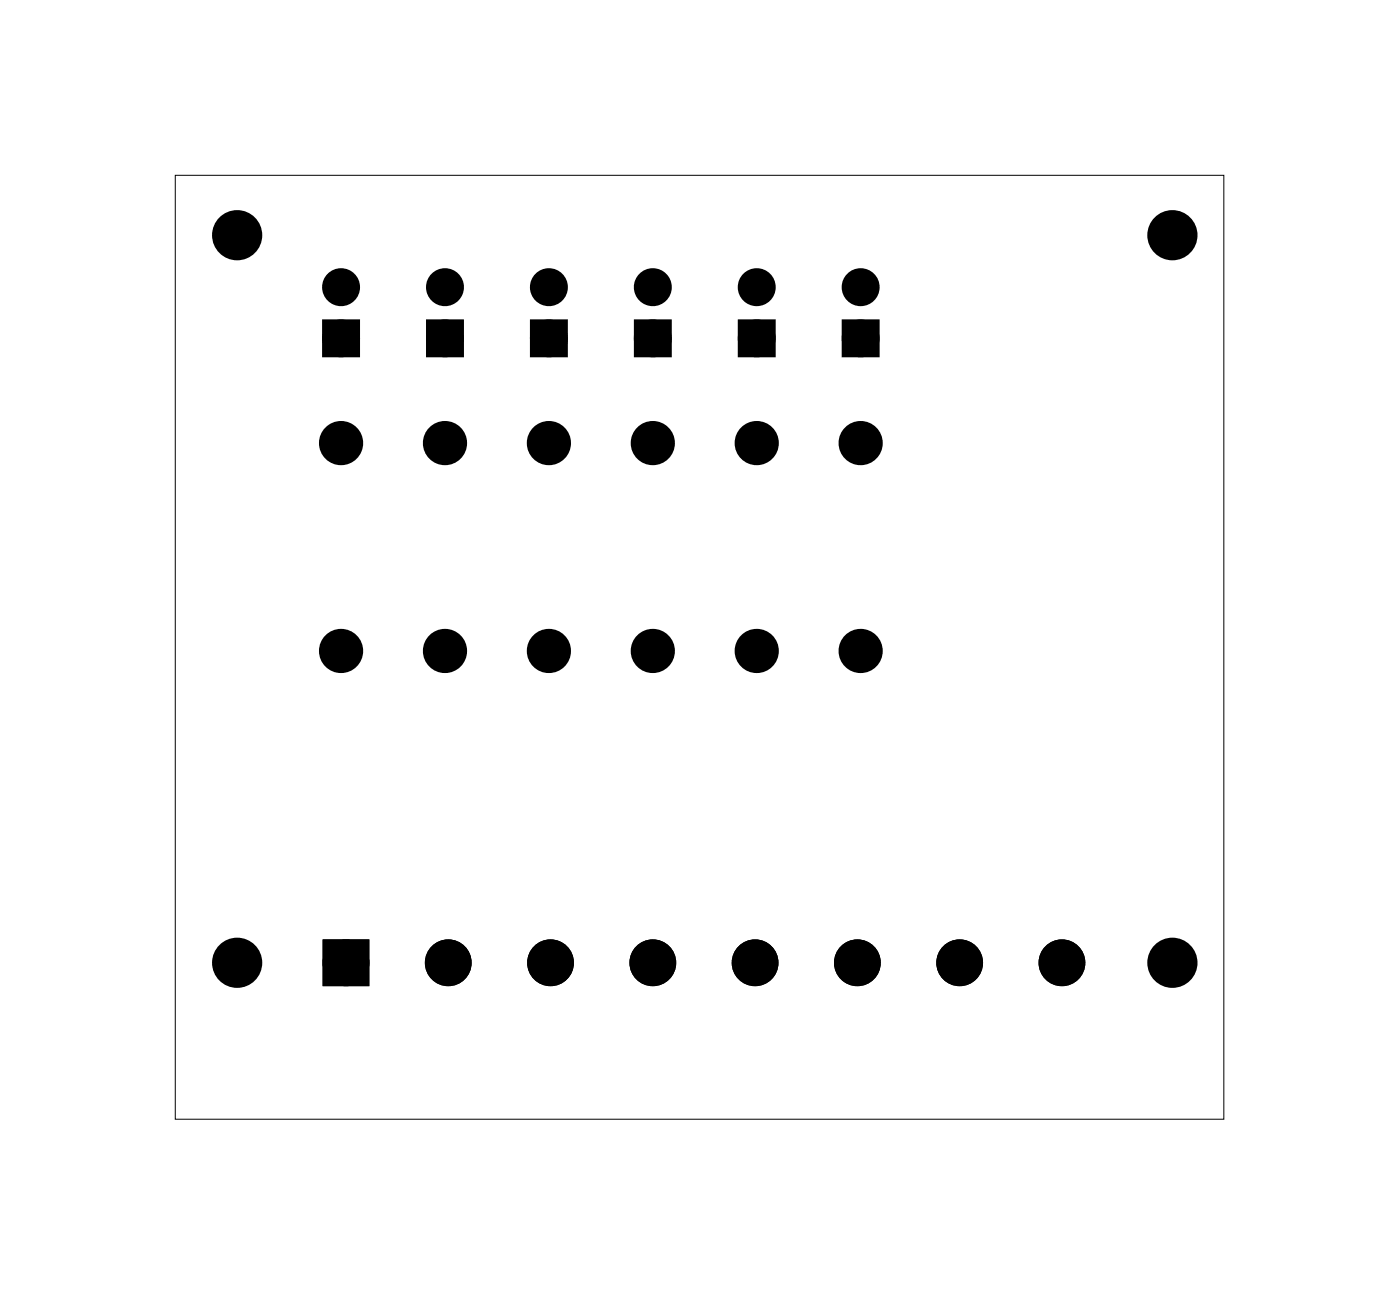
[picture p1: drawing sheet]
<svg xmlns="http://www.w3.org/2000/svg" width="68mm" height="63mm" viewBox="0 0 68 63" stroke-linecap="round" stroke-linejoin="round" font-family="sans-serif">
<path d="M8.6 8.6h51.2v46.1h-51.2z" fill="none" stroke="#000" stroke-width=".05"/>
<g fill="#000">
<circle cx="11.6" cy="11.5" r="1.1"/>
<circle cx="16.7" cy="16.5" r=".6"/>
<circle cx="16.7" cy="14" r=".6"/>
<circle cx="21.8" cy="16.5" r=".6"/>
<circle cx="21.8" cy="14" r=".6"/>
<circle cx="26.8" cy="16.5" r=".6"/>
<circle cx="26.8" cy="14" r=".6"/>
<circle cx="31.9" cy="16.5" r=".6"/>
<circle cx="31.9" cy="14" r=".6"/>
<circle cx="37" cy="16.5" r=".6"/>
<circle cx="37" cy="14" r=".6"/>
<circle cx="42.1" cy="16.5" r=".6"/>
<circle cx="42.1" cy="14" r=".6"/>
<circle cx="57.3" cy="11.5" r="1.1"/>
<circle cx="16.7" cy="21.7" r=".7"/>
<circle cx="16.7" cy="31.8" r=".7"/>
<circle cx="21.8" cy="21.7" r=".7"/>
<circle cx="21.8" cy="31.8" r=".7"/>
<circle cx="26.8" cy="21.7" r=".7"/>
<circle cx="26.8" cy="31.8" r=".7"/>
<circle cx="31.9" cy="21.7" r=".7"/>
<circle cx="31.9" cy="31.8" r=".7"/>
<circle cx="37" cy="21.7" r=".7"/>
<circle cx="37" cy="31.8" r=".7"/>
<circle cx="42.1" cy="21.7" r=".7"/>
<circle cx="42.1" cy="31.8" r=".7"/>
<circle cx="11.6" cy="47.1" r="1.1"/>
<circle cx="16.9" cy="47.1" r=".76"/>
<circle cx="21.9" cy="47.1" r=".76"/>
<circle cx="26.9" cy="47.1" r=".76"/>
<circle cx="31.9" cy="47.1" r=".76"/>
<circle cx="36.9" cy="47.1" r=".76"/>
<circle cx="41.9" cy="47.1" r=".76"/>
<circle cx="46.9" cy="47.1" r=".76"/>
<circle cx="51.9" cy="47.1" r=".76"/>
<circle cx="57.3" cy="47.1" r="1.1"/>
</g>
<g fill="none" stroke="#000" stroke-width=".65" stroke-linecap="butt">
<path d="M16.1 15.9h1.2v1.2h-1.2zM21.2 15.9h1.2v1.2h-1.2zM26.2 15.9h1.2v1.2h-1.2zM31.3 15.9h1.2v1.2h-1.2zM36.4 15.9h1.2v1.2h-1.2zM41.5 15.9h1.2v1.2h-1.2z"/>
<circle cx="16.7" cy="16.5" r=".6"/>
<circle cx="16.7" cy="14" r=".6"/>
<circle cx="21.8" cy="16.5" r=".6"/>
<circle cx="21.8" cy="14" r=".6"/>
<circle cx="26.8" cy="16.5" r=".6"/>
<circle cx="26.8" cy="14" r=".6"/>
<circle cx="31.9" cy="16.5" r=".6"/>
<circle cx="31.9" cy="14" r=".6"/>
<circle cx="37" cy="16.5" r=".6"/>
<circle cx="37" cy="14" r=".6"/>
<circle cx="42.1" cy="16.5" r=".6"/>
<circle cx="42.1" cy="14" r=".6"/>
</g>
<path d="M16.1 15.9h1.2v1.2h-1.2zM21.2 15.9h1.2v1.2h-1.2zM26.2 15.9h1.2v1.2h-1.2zM31.3 15.9h1.2v1.2h-1.2zM36.4 15.9h1.2v1.2h-1.2zM41.5 15.9h1.2v1.2h-1.2zM16.2 46.3h1.5v1.5h-1.5z" fill="#000"/>
<g fill="none" stroke="#000" stroke-width=".76" stroke-linecap="butt">
<path d="M16.2 46.3h1.5v1.5h-1.5z"/>
<circle cx="16.7" cy="21.7" r=".7"/>
<circle cx="16.7" cy="31.8" r=".7"/>
<circle cx="21.8" cy="21.7" r=".7"/>
<circle cx="21.8" cy="31.8" r=".7"/>
<circle cx="26.8" cy="21.7" r=".7"/>
<circle cx="26.8" cy="31.8" r=".7"/>
<circle cx="31.9" cy="21.7" r=".7"/>
<circle cx="31.9" cy="31.8" r=".7"/>
<circle cx="37" cy="21.7" r=".7"/>
<circle cx="37" cy="31.8" r=".7"/>
<circle cx="42.1" cy="21.7" r=".7"/>
<circle cx="42.1" cy="31.8" r=".7"/>
<circle cx="16.9" cy="47.1" r=".76"/>
<circle cx="21.9" cy="47.1" r=".76"/>
<circle cx="26.9" cy="47.1" r=".76"/>
<circle cx="31.9" cy="47.1" r=".76"/>
<circle cx="36.9" cy="47.1" r=".76"/>
<circle cx="41.9" cy="47.1" r=".76"/>
<circle cx="46.9" cy="47.1" r=".76"/>
<circle cx="51.9" cy="47.1" r=".76"/>
</g>
<g fill="none" stroke="#000" stroke-width=".25">
<circle cx="11.6" cy="11.5" r="1.1"/>
<circle cx="57.3" cy="11.5" r="1.1"/>
<circle cx="11.6" cy="47.1" r="1.1"/>
<circle cx="57.3" cy="47.1" r="1.1"/>
</g>
</svg>
